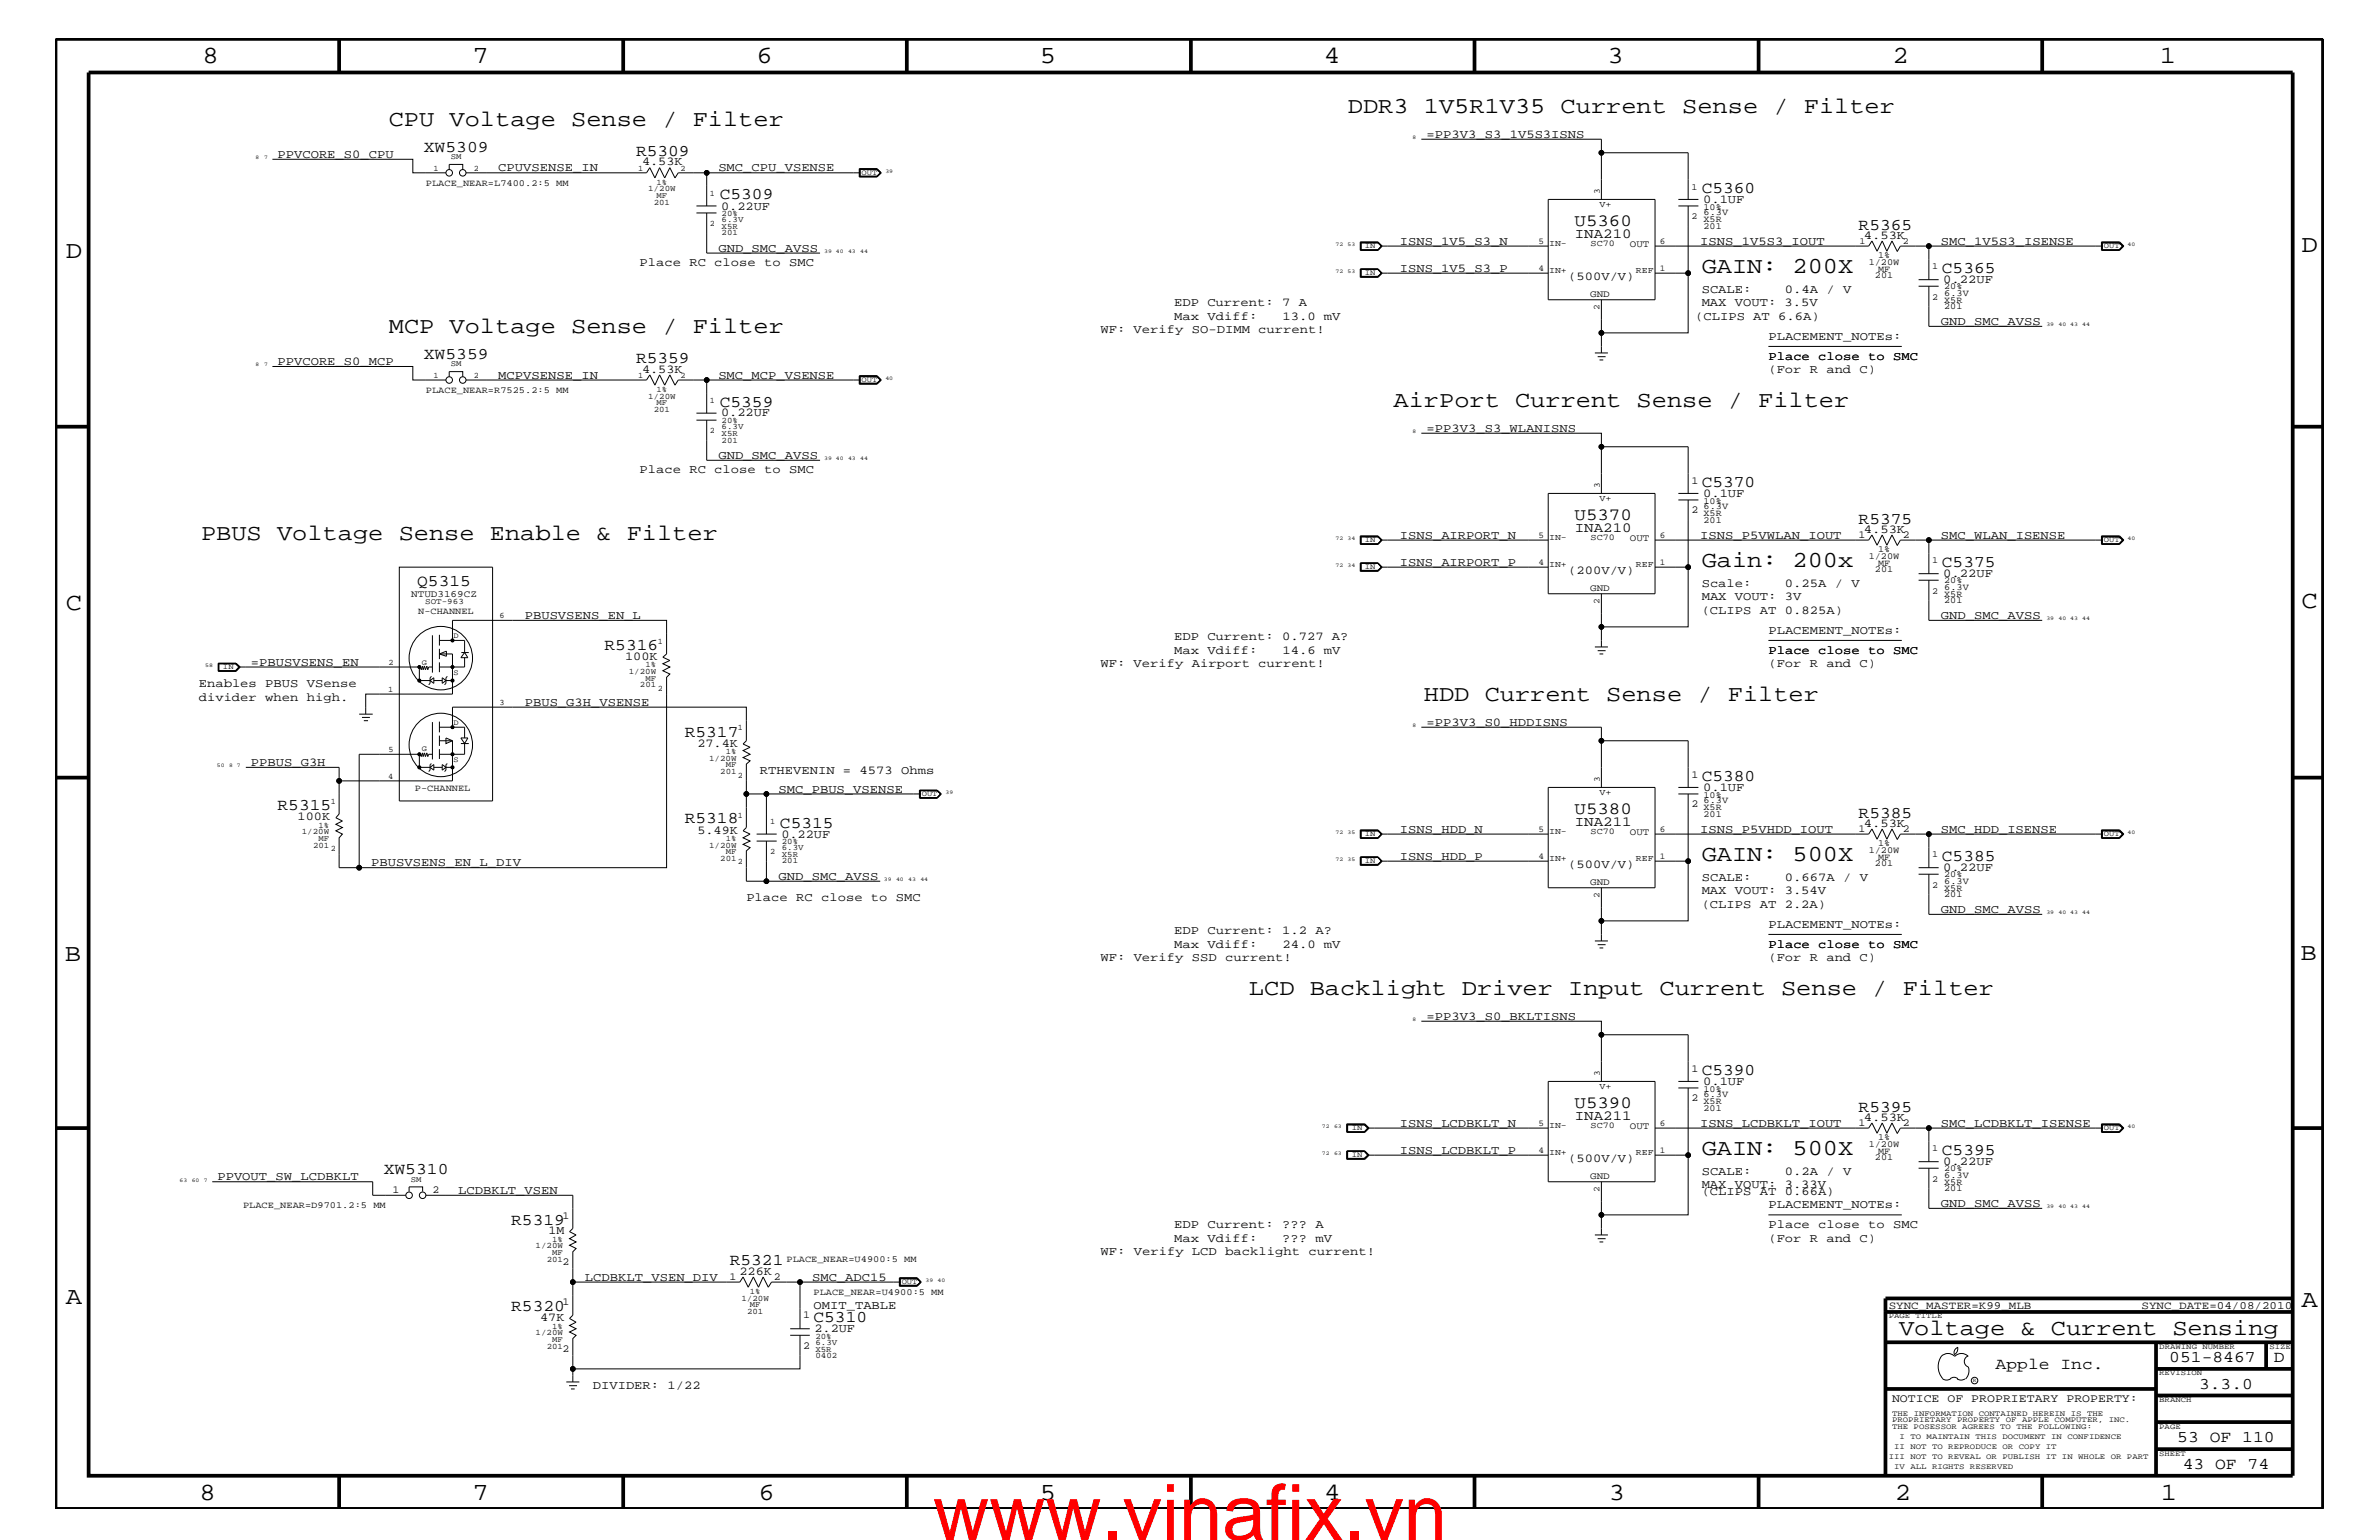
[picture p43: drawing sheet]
<svg xmlns="http://www.w3.org/2000/svg" width="432mm" height="279mm" viewBox="0 0 432 279" stroke-linecap="round" stroke-linejoin="round" font-family="sans-serif">
<defs><g id="words">
<text font-size="14.1" fill="#f00" x="169.3" y="279.4">www.vinafix.vn</text>
<g font-size="4.5">
<text x="36.7" y="11.5">8</text>
<text x="85.8" y="11.5">7</text>
<text x="137.3" y="11.5">6</text>
<text x="188.7" y="11.5">5</text>
<text x="240.3" y="11.5">4</text>
<text x="291.8" y="11.5">3</text>
<text x="343.5" y="11.5">2</text>
<text x="392" y="11.5">1</text>
<text x="11.9" y="46.8">D</text>
<text x="417.7" y="45.7">D</text>
<text x="11.9" y="110.6">C</text>
<text x="417.7" y="110.3">C</text>
<text x="11.8" y="174.3">B</text>
<text x="417.6" y="174.2">B</text>
<text x="11.9" y="236.7">A</text>
<text x="417.7" y="237.1">A</text>
<text x="36.2" y="272.1">8</text>
<text x="85.8" y="272.1">7</text>
<text x="137.7" y="272.1">6</text>
<text x="188.7" y="272.1">5</text>
<text x="240.4" y="272.1">4</text>
<text x="292" y="272.1">3</text>
<text x="343.9" y="272.1">2</text>
<text x="392.2" y="272.1">1</text>
</g>
<g font-size="4.1">
<text x="70.6" y="22.9">CPU Voltage Sense / Filter</text>
<text x="244.6" y="20.4">DDR3 1V5R1V35 Current Sense / Filter</text>
<text x="308.9" y="49.6">GAIN: 200X</text>
<text x="70.6" y="60.4">MCP Voltage Sense / Filter</text>
<text x="252.9" y="73.8">AirPort Current Sense / Filter</text>
<text x="36.5" y="98">PBUS Voltage Sense Enable &amp; Filter</text>
<text x="308.9" y="102.9">Gain: 200x</text>
<text x="258.4" y="127.1">HDD Current Sense / Filter</text>
<text x="308.9" y="156.2">GAIN: 500X</text>
<text x="226.7" y="180.5">LCD Backlight Driver Input Current Sense / Filter</text>
<text x="308.9" y="209.6">GAIN: 500X</text>
<text x="344.7" y="242.3">Voltage &amp; Current Sensing</text>
</g>
<g font-size="3.1">
<text x="285.8" y="41">U5360</text>
<text x="285.8" y="94.3">U5370</text>
<text x="285.8" y="147.7">U5380</text>
<text x="285.8" y="201">U5390</text>
</g>
<g font-size="3">
<text x="76.9" y="27.5">XW5309</text>
<text x="115.4" y="28.3">R5309</text>
<text x="308.9" y="35">C5360</text>
<text x="130.6" y="36.2">C5309</text>
<text x="337.4" y="41.7">R5365</text>
<text x="352.5" y="49.6">C5365</text>
<text x="76.9" y="65.1">XW5359</text>
<text x="115.4" y="65.9">R5359</text>
<text x="130.6" y="73.8">C5359</text>
<text x="308.9" y="88.3">C5370</text>
<text x="337.4" y="95">R5375</text>
<text x="75.7" y="106.3">Q5315</text>
<text x="352.5" y="102.9">C5375</text>
<text x="109.7" y="117.9">R5316</text>
<text x="124.3" y="133.6">R5317</text>
<text x="308.9" y="141.7">C5380</text>
<text x="50.4" y="147">R5315</text>
<text x="124.3" y="149.4">R5318</text>
<text x="337.4" y="148.4">R5385</text>
<text x="141.6" y="150.1">C5315</text>
<text x="352.5" y="156.2">C5385</text>
<text x="308.9" y="195">C5390</text>
<text x="337.4" y="201.7">R5395</text>
<text x="352.5" y="209.6">C5395</text>
<text x="69.6" y="213">XW5310</text>
<text x="92.8" y="222.2">R5319</text>
<text x="132.5" y="229.6">R5321</text>
<text x="92.8" y="237.9">R5320</text>
<text x="147.7" y="239.9">C5310</text>
<text x="362.2" y="248.4">Apple Inc.</text>
<text x="393.7" y="247.1">051-8467</text>
<text x="399.2" y="252">3.3.0</text>
<text x="412.7" y="247.1">D</text>
<text x="395.2" y="261.6">53 OF 110</text>
<text x="396.2" y="266.6">43 OF 74</text>
</g>
<g font-size="2.5">
<text x="285.8" y="43.1">INA210</text>
<text x="285.8" y="96.5">INA210</text>
<text x="285.8" y="149.8">INA211</text>
<text x="285.8" y="203.1">INA211</text>
</g>
<g font-size="2.2">
<text x="50.4" y="28.6">PPVCORE_S0_CPU</text>
<text x="258.9" y="25">=PP3V3_S3_1V5S3ISNS</text>
<text x="90.4" y="31.1">CPUVSENSE_IN</text>
<text x="116.5" y="30">4.53K</text>
<text x="130.4" y="31.1">SMC_CPU_VSENSE</text>
<text x="130.9" y="38">0.22UF</text>
<text x="309.1" y="36.8">0.1UF</text>
<text x="130.4" y="45.7">GND_SMC_AVSS</text>
<text x="254.1" y="44.4">ISNS_1V5_S3_N</text>
<text x="308.6" y="44.4">ISNS_1V5S3_IOUT</text>
<text x="338.3" y="43.4">4.53K</text>
<text x="352.3" y="44.4">SMC_1V5S3_ISENSE</text>
<text x="116.1" y="48.3">Place RC close to SMC</text>
<text x="254.1" y="49.3">ISNS_1V5_S3_P</text>
<text x="284.6" y="50.7">(500V/V)</text>
<text x="308.9" y="53.2">SCALE:</text>
<text x="324" y="53.2">0.4A / V</text>
<text x="352.7" y="51.3">0.22UF</text>
<text x="213.1" y="55.6">EDP Current: 7 A</text>
<text x="213.1" y="58">Max Vdiff:</text>
<text x="232.8" y="58">13.0 mV</text>
<text x="307.7" y="58">(CLIPS AT 6.6A)</text>
<text x="308.9" y="55.6">MAX VOUT: 3.5V</text>
<text x="352.3" y="59">GND_SMC_AVSS</text>
<text x="199.7" y="60.4">WF: Verify SO-DIMM current!</text>
<text x="321" y="65.3">Place close to SMC</text>
<text x="321" y="61.7">PLACEMENT_NOTEs:</text>
<text x="50.4" y="66.2">PPVCORE_S0_MCP</text>
<text x="90.4" y="68.7">MCPVSENSE_IN</text>
<text x="116.5" y="67.6">4.53K</text>
<text x="130.4" y="68.7">SMC_MCP_VSENSE</text>
<text x="321" y="67.7">(For R and C)</text>
<text x="130.9" y="75.6">0.22UF</text>
<text x="130.4" y="83.3">GND_SMC_AVSS</text>
<text x="258.9" y="78.3">=PP3V3_S3_WLANISNS</text>
<text x="116.1" y="85.9">Place RC close to SMC</text>
<text x="309.1" y="90.1">0.1UF</text>
<text x="254.1" y="97.7">ISNS_AIRPORT_N</text>
<text x="308.6" y="97.7">ISNS_P5VWLAN_IOUT</text>
<text x="338.3" y="96.7">4.53K</text>
<text x="352.3" y="97.7">SMC_WLAN_ISENSE</text>
<text x="254.1" y="102.6">ISNS_AIRPORT_P</text>
<text x="284.6" y="104.1">(200V/V)</text>
<text x="308.9" y="106.5">Scale:</text>
<text x="324" y="106.5">0.25A / V</text>
<text x="352.7" y="104.7">0.22UF</text>
<text x="95.2" y="112.3">PBUSVSENS_EN_L</text>
<text x="308.9" y="108.9">MAX VOUT: 3V</text>
<text x="308.9" y="111.4">(CLIPS AT 0.825A)</text>
<text x="352.3" y="112.3">GND_SMC_AVSS</text>
<text x="113.5" y="119.7">100K</text>
<text x="213.1" y="116.2">EDP Current: 0.727 A?</text>
<text x="213.1" y="118.6">Max Vdiff:</text>
<text x="232.8" y="118.6">14.6 mV</text>
<text x="321" y="115">PLACEMENT_NOTEs:</text>
<text x="321" y="118.6">Place close to SMC</text>
<text x="36.1" y="124.7">Enables PBUS VSense</text>
<text x="45.6" y="120.8">=PBUSVSENS_EN</text>
<text x="199.7" y="121">WF: Verify Airport current!</text>
<text x="321" y="121">(For R and C)</text>
<text x="36.1" y="127.1">divider when high.</text>
<text x="95.2" y="128">PBUS_G3H_VSENSE</text>
<text x="258.9" y="131.7">=PP3V3_S0_HDDISNS</text>
<text x="126.6" y="135.5">27.4K</text>
<text x="45.6" y="139">PPBUS_G3H</text>
<text x="137.9" y="140.4">RTHEVENIN = 4573 Ohms</text>
<text x="141.3" y="143.9">SMC_PBUS_VSENSE</text>
<text x="309.1" y="143.5">0.1UF</text>
<text x="54" y="148.8">100K</text>
<text x="126.6" y="151.2">5.49K</text>
<text x="141.8" y="152">0.22UF</text>
<text x="254.1" y="151.1">ISNS_HDD_N</text>
<text x="254.1" y="156">ISNS_HDD_P</text>
<text x="308.6" y="151.1">ISNS_P5VHDD_IOUT</text>
<text x="338.3" y="150.1">4.53K</text>
<text x="352.3" y="151.1">SMC_HDD_ISENSE</text>
<text x="67.4" y="157.2">PBUSVSENS_EN_L_DIV</text>
<text x="141.3" y="159.6">GND_SMC_AVSS</text>
<text x="284.6" y="157.4">(500V/V)</text>
<text x="308.9" y="159.9">SCALE:</text>
<text x="324" y="159.9">0.667A / V</text>
<text x="352.7" y="158">0.22UF</text>
<text x="135.5" y="163.5">Place RC close to SMC</text>
<text x="308.9" y="164.7">(CLIPS AT 2.2A)</text>
<text x="308.9" y="162.2">MAX VOUT: 3.54V</text>
<text x="352.3" y="165.6">GND_SMC_AVSS</text>
<text x="213.1" y="169.5">EDP Current: 1.2 A?</text>
<text x="213.1" y="172">Max Vdiff:</text>
<text x="232.8" y="172">24.0 mV</text>
<text x="321" y="168.3">PLACEMENT_NOTEs:</text>
<text x="321" y="172">Place close to SMC</text>
<text x="199.7" y="174.4">WF: Verify SSD current!</text>
<text x="321" y="174.4">(For R and C)</text>
<text x="258.9" y="185">=PP3V3_S0_BKLTISNS</text>
<text x="309.1" y="196.8">0.1UF</text>
<text x="338.3" y="203.4">4.53K</text>
<text x="254.1" y="204.4">ISNS_LCDBKLT_N</text>
<text x="254.1" y="209.3">ISNS_LCDBKLT_P</text>
<text x="308.6" y="204.4">ISNS_LCDBKLT_IOUT</text>
<text x="352.3" y="204.4">SMC_LCDBKLT_ISENSE</text>
<text x="39.5" y="214.2">PPVOUT_SW_LCDBKLT</text>
<text x="284.6" y="210.8">(500V/V)</text>
<text x="308.9" y="213.2">SCALE:</text>
<text x="308.9" y="215.6">MAX VOUT: 3.33V</text>
<text x="324" y="213.2">0.2A / V</text>
<text x="352.7" y="211.4">0.22UF</text>
<text x="83.1" y="216.6">LCDBKLT_VSEN</text>
<text x="308.9" y="216.9">(CLIPS AT 0.66A)</text>
<text x="321" y="219.2">PLACEMENT_NOTEs:</text>
<text x="352.3" y="219">GND_SMC_AVSS</text>
<text x="99.6" y="224">1M</text>
<text x="199.7" y="227.7">WF: Verify LCD backlight current!</text>
<text x="213.1" y="225.3">Max Vdiff:</text>
<text x="213.1" y="222.9">EDP Current: ??? A</text>
<text x="232.7" y="225.3">??? mV</text>
<text x="321" y="225.3">(For R and C)</text>
<text x="321" y="222.9">Place close to SMC</text>
<text x="106.2" y="232.4">LCDBKLT_VSEN_DIV</text>
<text x="134.2" y="231.3">226K</text>
<text x="147.4" y="232.4">SMC_ADC15</text>
<text x="98" y="239.7">47K</text>
<text x="147.7" y="237.4">OMIT_TABLE</text>
<text x="147.8" y="241.7">2.2UF</text>
<text x="107.6" y="252">DIVIDER: 1/22</text>
</g>
<text font-size="2.1" x="343.4" y="254.4">NOTICE OF PROPRIETARY PROPERTY:</text>
<g font-size="2">
<text x="342.8" y="237.4">SYNC_MASTER=K99_MLB</text>
<text x="388.7" y="237.4">SYNC_DATE=04/08/2010</text>
</g>
<g font-size="1.9">
<text x="307" y="87.7">1</text>
<text x="307" y="93.2">2</text>
<text x="337.3" y="97.6">1</text>
<text x="345.4" y="97.6">2</text>
<text x="307" y="141.1">1</text>
<text x="307" y="146.5">2</text>
<text x="337.3" y="151">1</text>
<text x="345.4" y="151">2</text>
<text x="307" y="194.4">1</text>
<text x="307" y="199.8">2</text>
<text x="337.3" y="204.3">1</text>
<text x="345.4" y="204.3">2</text>
<text x="71.2" y="216.4">1</text>
<text x="78.5" y="216.4">2</text>
<text x="102.1" y="221.1">1</text>
<text x="102.1" y="229.6">2</text>
<text x="132.4" y="232.2">1</text>
<text x="140.5" y="232.2">2</text>
<text x="102.1" y="236.8">1</text>
<text x="145.8" y="239.2">1</text>
<text x="102.1" y="245.3">2</text>
<text x="145.8" y="244.7">2</text>
</g>
<g font-size="1.8">
<text x="295.8" y="44.8">OUT</text>
<text x="288.6" y="53.9">GND</text>
<text x="295.8" y="98.2">OUT</text>
<text x="288.6" y="107.2">GND</text>
<text x="74.6" y="108.2">NTUD3169CZ</text>
<text x="295.8" y="151.5">OUT</text>
<text x="288.6" y="160.6">GND</text>
<text x="295.8" y="204.8">OUT</text>
<text x="288.6" y="213.9">GND</text>
</g>
<g font-size="1.7">
<text x="77.3" y="33.7">PLACE_NEAR=L7400.2:5 MM</text>
<text x="307" y="34.4">1</text>
<text x="307" y="39.8">2</text>
<text x="309.2" y="38">10%</text>
<text x="309.2" y="40.3">X5R</text>
<text x="309.2" y="39.1">6.3V</text>
<text x="309.2" y="41.5">201</text>
<text x="337.5" y="44.3">1</text>
<text x="340.9" y="46.8">1%</text>
<text x="345.4" y="44.3">2</text>
<text x="339.2" y="48">1/20W</text>
<text x="340.3" y="50.5">201</text>
<text x="340.9" y="49.3">MF</text>
<text x="350.7" y="48.9">1</text>
<text x="352.9" y="52.5">20%</text>
<text x="352.9" y="53.6">6.3V</text>
<text x="350.7" y="54.4">2</text>
<text x="352.9" y="54.9">X5R</text>
<text x="352.9" y="56.1">201</text>
<text x="77.3" y="71.3">PLACE_NEAR=R7525.2:5 MM</text>
<text x="309.2" y="92.4">6.3V</text>
<text x="309.2" y="93.7">X5R</text>
<text x="309.2" y="91.4">10%</text>
<text x="309.2" y="94.9">201</text>
<text x="339.2" y="101.4">1/20W</text>
<text x="340.9" y="100.2">1%</text>
<text x="340.3" y="103.8">201</text>
<text x="340.9" y="102.6">MF</text>
<text x="350.7" y="107.7">2</text>
<text x="350.7" y="102.2">1</text>
<text x="352.9" y="105.9">20%</text>
<text x="352.9" y="107">6.3V</text>
<text x="75.9" y="111.4">N-CHANNEL</text>
<text x="352.9" y="108.2">X5R</text>
<text x="352.9" y="109.4">201</text>
<text x="75.3" y="143.5">P-CHANNEL</text>
<text x="309.2" y="148.2">201</text>
<text x="309.2" y="145.7">6.3V</text>
<text x="309.2" y="144.7">10%</text>
<text x="309.2" y="147">X5R</text>
<text x="339.2" y="154.7">1/20W</text>
<text x="340.9" y="153.5">1%</text>
<text x="340.9" y="156">MF</text>
<text x="350.7" y="155.6">1</text>
<text x="340.3" y="157.2">201</text>
<text x="350.7" y="161.1">2</text>
<text x="352.9" y="160.3">6.3V</text>
<text x="352.9" y="159.2">20%</text>
<text x="352.9" y="161.6">X5R</text>
<text x="352.9" y="162.8">201</text>
<text x="309.2" y="198.1">10%</text>
<text x="309.2" y="200.3">X5R</text>
<text x="309.2" y="199.1">6.3V</text>
<text x="309.2" y="201.5">201</text>
<text x="339.2" y="208.1">1/20W</text>
<text x="340.9" y="209.3">MF</text>
<text x="340.9" y="206.9">1%</text>
<text x="350.7" y="208.9">1</text>
<text x="340.3" y="210.5">201</text>
<text x="350.7" y="214.4">2</text>
<text x="352.9" y="214.9">X5R</text>
<text x="352.9" y="212.5">20%</text>
<text x="352.9" y="213.6">6.3V</text>
<text x="44.1" y="219.2">PLACE_NEAR=D9701.2:5 MM</text>
<text x="352.9" y="216.1">201</text>
<text x="142.7" y="229">PLACE_NEAR=U4900:5 MM</text>
<text x="147.7" y="235">PLACE_NEAR=U4900:5 MM</text>
</g>
<g font-size="1.6">
<text x="290.4" y="35.2" transform="rotate(-90 290.4 35.2)">3</text>
<text x="290.3" y="37.6">V+</text>
<text x="279.2" y="44.3">5</text>
<text x="281.2" y="44.6">IN-</text>
<text x="288.7" y="44.6">SC70</text>
<text x="301.2" y="44.2">6</text>
<text x="279.2" y="49.1">4</text>
<text x="281.2" y="49.6">IN+</text>
<text x="296.9" y="49.6">REF</text>
<text x="301.2" y="49.1">1</text>
<text x="290.3" y="56.2" transform="rotate(-90 290.3 56.2)">2</text>
<text x="290.4" y="88.6" transform="rotate(-90 290.4 88.6)">3</text>
<text x="290.3" y="91">V+</text>
<text x="279.2" y="97.6">5</text>
<text x="281.2" y="98">IN-</text>
<text x="288.7" y="97.9">SC70</text>
<text x="301.2" y="97.6">6</text>
<text x="279.2" y="102.5">4</text>
<text x="281.2" y="102.9">IN+</text>
<text x="296.9" y="102.9">REF</text>
<text x="301.2" y="102.5">1</text>
<text x="290.3" y="109.6" transform="rotate(-90 290.3 109.6)">2</text>
<text x="290.4" y="141.9" transform="rotate(-90 290.4 141.9)">3</text>
<text x="290.3" y="144.3">V+</text>
<text x="279.2" y="155.8">4</text>
<text x="279.2" y="151">5</text>
<text x="281.2" y="151.3">IN-</text>
<text x="288.7" y="151.2">SC70</text>
<text x="301.2" y="155.8">1</text>
<text x="301.2" y="150.9">6</text>
<text x="281.2" y="156.2">IN+</text>
<text x="296.9" y="156.2">REF</text>
<text x="290.3" y="162.9" transform="rotate(-90 290.3 162.9)">2</text>
<text x="290.3" y="197.6">V+</text>
<text x="290.4" y="195.3" transform="rotate(-90 290.4 195.3)">3</text>
<text x="279.2" y="209.2">4</text>
<text x="279.2" y="204.3">5</text>
<text x="281.2" y="209.6">IN+</text>
<text x="281.2" y="204.7">IN-</text>
<text x="288.7" y="204.6">SC70</text>
<text x="296.9" y="209.6">REF</text>
<text x="301.2" y="209.2">1</text>
<text x="301.2" y="204.2">6</text>
<text x="290.3" y="216.3" transform="rotate(-90 290.3 216.3)">2</text>
</g>
<g font-size="1.5">
<text x="81.8" y="28.9">SM</text>
<text x="78.7" y="31">1</text>
<text x="86" y="31">2</text>
<text x="115.8" y="31">1</text>
<text x="117.6" y="34.7">1/20W</text>
<text x="119.2" y="33.6">1%</text>
<text x="119.2" y="35.9">MF</text>
<text x="123.5" y="31">2</text>
<text x="128.9" y="35.6">1</text>
<text x="118.7" y="37.2">201</text>
<text x="128.9" y="41">2</text>
<text x="131" y="40.3">6.3V</text>
<text x="131" y="39.2">20%</text>
<text x="131" y="41.5">X5R</text>
<text x="131" y="42.7">201</text>
<text x="78.7" y="68.5">1</text>
<text x="81.8" y="66.5">SM</text>
<text x="86" y="68.5">2</text>
<text x="115.8" y="68.5">1</text>
<text x="119.2" y="71.1">1%</text>
<text x="123.5" y="68.5">2</text>
<text x="117.6" y="72.3">1/20W</text>
<text x="118.7" y="74.7">201</text>
<text x="119.2" y="73.5">MF</text>
<text x="128.9" y="73.2">1</text>
<text x="131" y="77.9">6.3V</text>
<text x="131" y="76.8">20%</text>
<text x="128.9" y="78.6">2</text>
<text x="131" y="79.1">X5R</text>
<text x="131" y="80.3">201</text>
<text x="77.2" y="109.7">SOT-963</text>
<text x="90.7" y="112.2">6</text>
<text x="119.4" y="116.8">1</text>
<text x="70.4" y="125.5">1</text>
<text x="70.5" y="120.7">2</text>
<text x="114.1" y="122.3">1/20W</text>
<text x="116.2" y="124.7">201</text>
<text x="117.2" y="123.5">MF</text>
<text x="117.2" y="121">1%</text>
<text x="119.4" y="125.3">2</text>
<text x="90.7" y="128">3</text>
<text x="70.5" y="136.4">5</text>
<text x="131.7" y="136.8">1%</text>
<text x="133.9" y="132.5">1</text>
<text x="70.4" y="141.3">4</text>
<text x="128.7" y="138">1/20W</text>
<text x="130.7" y="140.4">201</text>
<text x="131.7" y="139.2">MF</text>
<text x="133.9" y="141.1">2</text>
<text x="60" y="145.9">1</text>
<text x="133.9" y="148.4">1</text>
<text x="139.8" y="149.5">1</text>
<text x="54.8" y="151.3">1/20W</text>
<text x="56.8" y="153.8">201</text>
<text x="57.8" y="152.6">MF</text>
<text x="57.8" y="150.1">1%</text>
<text x="60" y="154.4">2</text>
<text x="128.7" y="153.8">1/20W</text>
<text x="131.7" y="152.6">1%</text>
<text x="131.7" y="155">MF</text>
<text x="139.8" y="155">2</text>
<text x="141.9" y="153.2">20%</text>
<text x="141.9" y="154.3">6.3V</text>
<text x="141.9" y="155.5">X5R</text>
<text x="130.7" y="156.2">201</text>
<text x="133.9" y="156.8">2</text>
<text x="141.9" y="156.7">201</text>
<text x="74.5" y="214.4">SM</text>
<text x="97.2" y="226.5">1/20W</text>
<text x="100.2" y="225.3">1%</text>
<text x="100.2" y="227.7">MF</text>
<text x="99.2" y="229">201</text>
<text x="134.6" y="236">1/20W</text>
<text x="135.6" y="238.4">201</text>
<text x="136.1" y="234.7">1%</text>
<text x="136.1" y="237.2">MF</text>
<text x="97.2" y="242.3">1/20W</text>
<text x="99.2" y="244.7">201</text>
<text x="100.2" y="243.5">MF</text>
<text x="100.2" y="241.1">1%</text>
<text x="148" y="242.9">20%</text>
<text x="148" y="244">6.3V</text>
<text x="148" y="245.2">X5R</text>
<text x="148" y="246.4">0402</text>
</g>
<g font-size="1.4">
<text x="156.4" y="31.7">OUT</text>
<text x="247.7" y="45.1">IN</text>
<text x="381.8" y="45.1">OUT</text>
<text x="247.7" y="49.9">IN</text>
<text x="156.4" y="69.3">OUT</text>
<text x="247.7" y="98.4">IN</text>
<text x="381.8" y="98.4">OUT</text>
<text x="247.7" y="103.2">IN</text>
<text x="82.3" y="115.7">D</text>
<text x="40.5" y="121.4">IN</text>
<text x="76.6" y="120.6">G</text>
<text x="82.3" y="122.5">S</text>
<text x="82.3" y="131.5">D</text>
<text x="76.6" y="136.3">G</text>
<text x="82.3" y="138.3">S</text>
<text x="167.3" y="144.5">OUT</text>
<text x="247.7" y="151.8">IN</text>
<text x="381.8" y="151.8">OUT</text>
<text x="247.7" y="156.6">IN</text>
<text x="245.4" y="205.1">IN</text>
<text x="245.4" y="209.9">IN</text>
<text x="381.8" y="205.1">OUT</text>
<text x="163.7" y="232.9">OUT</text>
<text x="342.8" y="239.2">PAGE TITLE</text>
<text x="391.9" y="244.7">DRAWING NUMBER</text>
<text x="411.9" y="244.7">SIZE</text>
<text x="391.9" y="249.5">REVISION</text>
<text x="343.4" y="256.8">THE INFORMATION CONTAINED HEREIN IS THE</text>
<text x="391.9" y="254.4">BRANCH</text>
<text x="343.4" y="259.3">THE POSESSOR AGREES TO THE FOLLOWING:</text>
<text x="343.4" y="258">PROPRIETARY PROPERTY OF APPLE COMPUTER, INC.</text>
<text x="343.8" y="262.9">II NOT TO REPRODUCE OR COPY IT</text>
<text x="344.8" y="261.1">I TO MAINTAIN THIS DOCUMENT IN CONFIDENCE</text>
<text x="391.9" y="259.3">PAGE</text>
<text x="342.8" y="264.7">III NOT TO REVEAL OR PUBLISH IT IN WHOLE OR PART</text>
<text x="343.8" y="266.6">IV ALL RIGHTS RESERVED</text>
<text x="391.9" y="264.1">SHEET</text>
</g>
<g font-size="1">
<text x="46.4" y="28.9">8</text>
<text x="47.9" y="28.9">7</text>
<text x="256.4" y="25.3">8</text>
<text x="160.7" y="31.4">39</text>
<text x="149.6" y="45.9">39 40</text>
<text x="153.9" y="45.9">43</text>
<text x="156.1" y="45.9">44</text>
<text x="242.4" y="44.6">72</text>
<text x="244.6" y="44.6">53</text>
<text x="386.2" y="44.6">40</text>
<text x="242.4" y="49.6">72</text>
<text x="244.6" y="49.6">53</text>
<text x="371.4" y="59.2">39</text>
<text x="373.6" y="59.2">40 43</text>
<text x="378" y="59.2">44</text>
<text x="46.4" y="66.5">8</text>
<text x="47.9" y="66.5">7</text>
<text x="160.7" y="68.9">40</text>
<text x="149.6" y="83.5">39 40</text>
<text x="153.9" y="83.5">43</text>
<text x="156.1" y="83.5">44</text>
<text x="256.4" y="78.6">8</text>
<text x="242.4" y="98">72</text>
<text x="244.6" y="98">34</text>
<text x="386.2" y="98">40</text>
<text x="242.4" y="102.9">72</text>
<text x="244.6" y="102.9">34</text>
<text x="371.4" y="112.6">39</text>
<text x="373.6" y="112.6">40 43</text>
<text x="378" y="112.6">44</text>
<text x="37.3" y="121">58</text>
<text x="256.4" y="131.9">8</text>
<text x="39.4" y="139.2">50</text>
<text x="41.6" y="139.2">8</text>
<text x="43" y="139.2">7</text>
<text x="171.6" y="144">39</text>
<text x="242.4" y="151.3">72</text>
<text x="244.6" y="151.3">35</text>
<text x="386.2" y="151.3">40</text>
<text x="160.4" y="159.9">39</text>
<text x="162.6" y="159.9">40</text>
<text x="164.8" y="159.9">43</text>
<text x="167" y="159.9">44</text>
<text x="242.4" y="156.2">72</text>
<text x="244.6" y="156.2">35</text>
<text x="371.4" y="165.9">39</text>
<text x="373.6" y="165.9">40 43</text>
<text x="378" y="165.9">44</text>
<text x="256.4" y="185.3">8</text>
<text x="239.9" y="204.7">72</text>
<text x="239.9" y="209.6">72</text>
<text x="242.1" y="204.7">63</text>
<text x="242.1" y="209.6">63</text>
<text x="386.2" y="204.7">40</text>
<text x="32.6" y="214.4">63</text>
<text x="34.8" y="214.4">60</text>
<text x="37" y="214.4">7</text>
<text x="371.4" y="219.2">39</text>
<text x="373.6" y="219.2">40 43</text>
<text x="378" y="219.2">44</text>
<text x="168" y="232.6">39</text>
<text x="170.2" y="232.6">40</text>
<text x="358.1" y="250.7">R</text>
</g>
</g></defs>
<g fill="none" stroke="#000" stroke-width=".18">
<path d="M49.4 28.9h25.5v2.5h6M81.5 30.8v-1h2.5v1M84.6 31.4h32.7l.6-1 1 1.9 .8-1.9 1 1.9 .9-1.9 .9 1.9 .6-.9h5.2M126.4 37.4h3.6M126.4 38.6h3.6M128.3 38.6v7.3h20.5M156 30.6h3.2l.7 .8-.7 .7h-3.2zM156.1 31.4h-27.8v6M156.1 30.8h3.1l.6 .6-.6 .5h-3.1zM159.2 30.7h-3.2v1.3h3.2M159.2 30.7l.7 .7M159.2 30.7l.7 .7-.7 .6"/>
<path d="M159.9 31.4l-.7 .6M258 25.3h32.7v10.9M281 36.2h19.4v18.2h-19.4zM290.7 27.7h15.7v8.5M304.6 37.4h3.7M304.6 36.2h3.7M306.4 37.4v23h-15.7v-6M246.9 43.9h3.2l.8 .7-.8 .8h-3.2zM246.9 48.8h3.2l.8 .8-.8 .7h-3.2zM247 45.3h3.1M247 44.1h3.1M247 48.8v1.4h3.1l.7-.6"/>
<path d="M247 50.2h3.1M247 48.9h3.1M247.1 44.1v1.2M247.1 48.9v1.3M250.1 44.1l.7 .5M250.1 44.1l.6 .5M250.1 48.8l.7 .8M250.1 48.9l.7 .7M250.1 48.9l.6 .7M250.7 44.6h30.3M250.7 49.6h30.3M250.7 44.6l-.6 .7"/>
<path d="M250.7 49.6l-.6 .6M250.8 44.6l-.7-.6h-3.1v1.4M250.8 44.6l-.7 .7M250.8 44.6l-.7 .8M250.8 49.6l-.7 .6M300.4 44.6h38.8l.6-.9 .9 1.9 .9-1.9 .9 1.9 .9-1.9 .9 1.9M300.4 49.6h6M348.2 51.9h3.7M348.2 50.7h3.7M350.1 44.6v6.1M350.1 51.9v7.3h20.6M381.4 43.9h3.3l.8 .7-.8 .8h-3.3z"/>
<path d="M381.5 45.3h3.1M381.5 45.4v-1.4h3.1l.8 .6-.8 .8M381.5 44.1h3.1M381.6 44.1v1.2M381.6 44.6h-36.7l-.6 1.1M384.6 44.1l.7 .5-.7 .7M384.6 44.1l.6 .5-.6 .7M49.4 66.5h25.5v2.4h6M81.5 68.4v-1h2.5v1M84.6 68.9h32.7l.6-.9 1 1.9 .8-1.9 1 1.9 .9-1.9 .9 1.9 .6-1h5.2M126.4 76.2h3.6M126.4 75h3.6"/>
<path d="M128.3 76.2v7.3h20.5M156 68.2h3.2l.7 .7-.7 .8h-3.2zM156 69.5h3.2M156 68.2v1.4h3.2l.7-.7M156 68.3h3.2l.7 .6-.7 .6M156.1 68.9h-27.8v6.1M156.1 69.5v-1.1h3.1l.6 .5-.6 .6M258 78.6h32.7v10.9M289.5 64h2.3M290 64.7h1.4M290.3 65.3h.7M290.7 60.4v3.6"/>
<path d="M321 62.9h24.2M246.9 97.2h3.2l.8 .8-.8 .7h-3.2zM247 98.7h3.1M247 97.4h3.1M247.1 97.4v1.3M250.1 97.4l.7 .6M250.1 97.4l.6 .6M250.7 98h30.3M250.7 98l-.6 .7M250.8 98l-.7-.7h-3.1v1.4M250.8 98l-.7 .7M281 89.5h19.4v18.2h-19.4z"/>
<path d="M290.7 81.1h15.7v8.4M300.4 98h38.8l.6-.9 .9 1.8 .9-1.8 .9 1.8 .9-1.8 .9 1.8M304.6 89.5h3.7M304.6 90.7h3.7M306.4 90.7v12.2M350.1 98h-5.2l-.6 1M381.4 97.2h3.3l.8 .8-.8 .7h-3.3zM381.5 98.7v-1.4h3.1l.8 .7-.8 .7M381.5 98.7h3.1M381.5 97.4h3.1M381.6 98h-31.5v6.1M381.6 97.4v1.3"/>
<path d="M384.6 97.4l.7 .6-.7 .7M384.6 97.4l.6 .6-.6 .7M72.5 102.9h16.9v42.4h-16.9zM78.5 115.3v6.7M79.8 116.2h4.5v2.2l-.6 .9h1.2l-.6-.9M79.8 118.6h2.3v7.3h-15.7v3.7M79.8 115.2v1.9M79.8 117.7v1.9M79.8 118.6l1.2-.5v1zM82.1 116.2v-3.6h38.9v6l-.7 .6 1.3 .6-1.3 .6 1.3 .6-1.3 .7 1.3 .6-.6 .6v34.5h-55.8M83.7 118.4h1.4M84.3 119.3v1.7h-4.5"/>
<path d="M246.9 102.1h3.2l.8 .8-.8 .8h-3.2zM247 102.1v1.5h3.1l.7-.7M247 103.5h3.1M247 102.2h3.1M247.1 102.2v1.3M250.1 102.1l.7 .8M250.1 102.2l.7 .7M250.1 102.2l.6 .7M250.7 102.9h30.3M250.7 102.9l-.6 .6M250.8 102.9l-.7 .6M289.5 117.4h2.3"/>
<path d="M290 118.1h1.4M290.3 118.6h.7M290.7 113.7v3.7M300.4 102.9h6v10.8h-15.7v-6M321 116.2h24.2M348.2 105.3h3.7M348.2 104.1h3.7M350.1 105.3v7.3h20.6M42.8 120.4h-3.1v1.3h3.1M42.8 120.4l.6 .6-.6 .7M42.8 120.4l.5 .6M42.8 120.3h-3.2v1.5h3.2"/>
<path d="M42.8 120.3l.8 .7-.8 .8M42.8 120.3l.7 .7-.7 .8M43.3 121l-.5 .7M43.3 121h33.1M44.6 139.2h17v2.5M65.2 129.6h2.4M65.7 130.2h1.4M66 130.8h.8M76.1 136.8v2.4h2M76.1 121v2.5h2M76.4 121l.1 .5 .2-.7 .1 .7 .2-.7 .2 .7 .3-.7 .1 .7 .2-.5h.7M76.4 136.8l.1 .5 .2-.7 .1 .7 .2-.7 .2 .7 .3-.7 .1 .7 .2-.5h.7"/>
<path d="M78.1 123.5l.6-.5v1zM78.1 139.2l.6-.5v1zM78.3 122.7l-.2 .3v1l-.3 .2M78.3 138.5l-.2 .2v1l-.3 .3M78.5 131v6.8M78.7 139.2h1.6M78.7 123.5h1.6M79.8 120.2v1.7M79.8 130.9v2M79.8 133.5v1.8M79.8 135.9v1.8M79.8 131.9h4.5v2"/>
<path d="M79.8 134.4h2.3M80.9 139.2l-.6-.5v1l.6-.5h1.2M80.9 123.5l-.6 .5v-1l.6 .5h1.2M80.9 133.9l1.2 .5-1.2 .5zM81.2 122.7l-.3 .3v1l-.2 .2M81.2 138.5l-.3 .2v1l-.2 .3M82.1 134.4v7.3h-20.5v6l-.6 .7 1.1 .6-1.1 .5 1.1 .6-1.1 .6 1.1 .6-.5 .7v5.4h3.6v-20.6h11.2M82.1 131.9v-3.6h53.4v6.1l-.6 .6 1.2 .6-1.2 .6 1.2 .6-1.2 .6 1.2 .6-.6 .6v11.5l-.6 .6 1.2 .6-1.2 .7 1.2 .6-1.2 .6 1.2 .6-.6 .6v5.5h3.6v-7.3M83.7 133.9h1.2l-.6 1zM83.7 134.9h1.4M84.3 134.9v1.9h-4.5M258 131.9h32.7v2.5"/>
<path d="M135.5 144h3.6M137.3 152.6h3.7M137.3 151.3h3.7M139.1 159.9h20.7M167 144.7h3.1M167 143.4v1.4M167 143.5h3.1M167 144h-27.9v7.3M167 143.5v1.2M170.1 143.4h-3.2v1.4h3.2M170.1 143.4l.8 .6-.8 .8M170.1 143.4l.7 .6"/>
<path d="M170.1 143.5l.7 .5M170.1 143.5l.6 .5-.6 .7M170.8 144l-.7 .8M170.8 144l-.7 .7M246.9 150.6h3.2l.8 .7-.8 .8h-3.2zM246.9 155.5h3.2l.8 .7-.8 .8h-3.2zM247 152h3.1M247 150.7h3.1M247 155.5v1.4h3.1l.7-.7M247 156.8h3.1M247 155.6h3.1M247.1 150.7v1.3"/>
<path d="M247.1 155.6v1.2M250.1 150.7l.7 .6M250.1 150.7l.6 .6M250.1 155.5l.7 .7M250.1 155.6l.7 .6M250.1 155.6l.6 .6M250.7 151.3h30.3M250.7 156.2h30.3M250.7 151.3l-.6 .7M250.7 156.2l-.6 .6M250.8 151.3l-.7-.6h-3.1v1.4M250.8 151.3l-.7 .7"/>
<path d="M250.8 151.3l-.7 .8M250.8 156.2l-.7 .6M281 142.9h19.4v18.2h-19.4zM290.7 142.9v-8.5h15.7v8.5M300.4 156.2h6v10.9h-15.7v-6M300.4 151.3h38.8l.6-.9 .9 1.9 .9-1.9 .9 1.9 .9-1.9 .9 1.9M304.6 144h3.7M304.6 142.9h3.7M306.4 144v12.2M348.2 158.6h3.7M348.2 157.4h3.7M350.1 151.3v6.1"/>
<path d="M350.1 158.6v7.3h20.6M381.4 150.6h3.3l.8 .7-.8 .8h-3.3zM381.5 152.1v-1.4h3.1l.8 .6-.8 .8M381.5 152h3.1M381.5 150.7h3.1M381.6 151.3h-36.7l-.6 1M381.6 150.7v1.3M384.6 150.7l.7 .6-.7 .7M384.6 150.7l.6 .6-.6 .7M289.5 170.7h2.3M290 171.4h1.4M290.3 172h.7"/>
<path d="M290.7 167.1v3.6M321 169.5h24.2M258 185.3h32.7v10.9M281 196.2h19.4v18.2h-19.4zM290.7 187.7h15.7v8.5M304.6 196.2h3.7M304.6 197.4h3.7M306.4 197.4v23h-15.7v-6M38.5 214.4h29.1v2.5h6.1M74.3 216.2v-.9h2.4v.9M77.3 216.9h26.7v6l-.6 .6 1.2 .6-1.2 .6 1.2 .6-1.2 .6 1.2 .6-.6 .6v11.5l-.6 .6 1.2 .7-1.2 .6 1.2 .6-1.2 .6 1.2 .6-.6 .6v5.5h41.2v-6.1M244.4 203.9h3.3l.8 .8-.8 .7h-3.3z"/>
<path d="M244.4 208.8h3.3l.8 .8-.8 .7h-3.3zM244.5 205.3h3.2M244.5 205.4v-1.4h3.2l.7 .7-.7 .7M244.5 204.1h3.2M244.5 208.8v1.5h3.2l.7-.7-.7-.8M244.5 210.2h3.2M244.5 208.9h3.2M244.6 204.1v1.2M244.6 208.9v1.3M247.7 204.1l.6 .6-.6 .6M247.7 204.1l.5 .6M247.7 208.9l.6 .7-.6 .6"/>
<path d="M247.7 208.9l.5 .7M248.2 204.7h32.8M248.2 209.6h32.8M248.2 204.7l-.5 .6M248.2 209.6l-.5 .6M300.4 204.7h38.8l.6-1 .9 1.9 .9-1.9 .9 1.9 .9-1.9 .9 1.9M300.4 209.6h6M348.2 211.9h3.7M348.2 210.8h3.7M350.1 204.7h-5.2l-.6 1M350.1 211.9v7.3h20.6M381.4 203.9h3.3l.8 .8-.8 .7h-3.3z"/>
<path d="M381.5 205.4v-1.4h3.1l.8 .7-.8 .7M381.5 205.3h3.1M381.5 204.1h3.1M381.6 204.7h-31.5v6.1M381.6 204.1v1.2M384.6 204.1l.7 .6-.7 .6M384.6 204.1l.6 .6-.6 .6M104 232.6h30.3l.6-.9 .9 1.8 .9-1.8 1 1.8 .8-1.8 .9 1.8 .6-.9h23.4M145.2 232.6v8.5M163.2 231.8h3.3l.7 .8-.7 .8h-3.3zM163.3 233.2h3.2M163.3 231.8v1.5h3.2l.6-.7"/>
<path d="M163.3 231.9h3.2l.6 .7M163.4 233.2v-1.2h3.1l.5 .6-.5 .6M166.5 231.8l.6 .8M167.1 232.6l-.6 .6M289.5 224.1h2.3M290 224.7h1.4M290.3 225.3h.7M290.7 220.4v3.7M321 220.4h24.2M102.8 250.7h2.4M103.3 251.4h1.4M103.6 252h.7"/>
<path d="M104 248.4v2.3M143.4 242.3h3.6M143.4 241.1h3.6M352.3 246.1a1.69 1.69 0 0 1 2.5 0 1.72 1.72 0 0 1 2.4 0M352.4 246a3.2 3.2 0 0 0 .4 4.3l.8 .1 .4-.2M354 250.2l.7-.3 .7 .3M355.2 250.2l.7 .2 .7-.2M355.3 244.4v.3a1.18 1.18 0 0 1-.6 1.1M355.4 244.4a.99 .99 0 0 0-.6 1.4M357.2 246a1.04 1.04 0 0 0-.7 1 1.04 1.04 0 0 0 .7 1M357.3 248l.1 .7a2.11 2.11 0 0 1-.6 1.5"/>
<circle cx="81.5" cy="31.4" r=".59"/>
<circle cx="84" cy="31.4" r=".59"/>
<circle cx="128.3" cy="31.4" r=".42"/>
<circle cx="290.7" cy="27.7" r=".42"/>
<circle cx="306.4" cy="49.6" r=".42"/>
<circle cx="350.1" cy="44.6" r=".42"/>
<circle cx="81.5" cy="68.9" r=".59"/>
<circle cx="84" cy="68.9" r=".59"/>
<circle cx="128.3" cy="68.9" r=".42"/>
<circle cx="290.7" cy="60.4" r=".42"/>
<circle cx="290.7" cy="81.1" r=".42"/>
<circle cx="350.1" cy="98" r=".42"/>
<circle cx="80" cy="119.4" r="5.8"/>
<circle cx="82.1" cy="116.2" r=".25"/>
<circle cx="290.7" cy="113.7" r=".42"/>
<circle cx="306.4" cy="102.9" r=".42"/>
<circle cx="76.1" cy="123.5" r=".25"/>
<circle cx="76.1" cy="139.2" r=".25"/>
<circle cx="76.1" cy="136.8" r=".25"/>
<circle cx="76.1" cy="121" r=".25"/>
<circle cx="80" cy="135.2" r="5.8"/>
<circle cx="82.1" cy="131.9" r=".25"/>
<circle cx="82.1" cy="123.5" r=".25"/>
<circle cx="82.1" cy="139.2" r=".25"/>
<circle cx="82.1" cy="136.8" r=".25"/>
<circle cx="82.1" cy="121" r=".25"/>
<circle cx="290.7" cy="134.4" r=".42"/>
<circle cx="61.6" cy="141.7" r=".42"/>
<circle cx="65.2" cy="157.4" r=".42"/>
<circle cx="135.5" cy="144" r=".42"/>
<circle cx="139.1" cy="144" r=".42"/>
<circle cx="139.1" cy="159.9" r=".42"/>
<circle cx="306.4" cy="156.2" r=".42"/>
<circle cx="350.1" cy="151.3" r=".42"/>
<circle cx="290.7" cy="167.1" r=".42"/>
<circle cx="290.7" cy="187.7" r=".42"/>
<circle cx="74.3" cy="216.9" r=".59"/>
<circle cx="76.7" cy="216.9" r=".59"/>
<circle cx="306.4" cy="209.6" r=".42"/>
<circle cx="350.1" cy="204.7" r=".42"/>
<circle cx="104" cy="232.6" r=".42"/>
<circle cx="145.2" cy="232.6" r=".42"/>
<circle cx="290.7" cy="220.4" r=".42"/>
<circle cx="104" cy="248.4" r=".42"/>
<circle cx="358.4" cy="250.5" r=".59"/>
</g>
<g fill="#000">
<circle cx="128.3" cy="31.4" r=".42"/>
<circle cx="290.7" cy="27.7" r=".42"/>
<circle cx="306.4" cy="49.6" r=".42"/>
<circle cx="350.1" cy="44.6" r=".42"/>
<circle cx="128.3" cy="68.9" r=".42"/>
<circle cx="290.7" cy="60.4" r=".42"/>
<circle cx="290.7" cy="81.1" r=".42"/>
<circle cx="350.1" cy="98" r=".42"/>
<circle cx="82.1" cy="116.2" r=".25"/>
<circle cx="290.7" cy="113.7" r=".42"/>
<circle cx="306.4" cy="102.9" r=".42"/>
<circle cx="76.1" cy="123.5" r=".25"/>
<circle cx="76.1" cy="139.2" r=".25"/>
<circle cx="76.1" cy="136.8" r=".25"/>
<circle cx="76.1" cy="121" r=".25"/>
<circle cx="82.1" cy="131.9" r=".25"/>
<circle cx="82.1" cy="123.5" r=".25"/>
<circle cx="82.1" cy="139.2" r=".25"/>
<circle cx="82.1" cy="136.8" r=".25"/>
<circle cx="82.1" cy="121" r=".25"/>
<circle cx="290.7" cy="134.4" r=".42"/>
<circle cx="61.6" cy="141.7" r=".42"/>
<circle cx="65.2" cy="157.4" r=".42"/>
<circle cx="135.5" cy="144" r=".42"/>
<circle cx="139.1" cy="144" r=".42"/>
<circle cx="139.1" cy="159.9" r=".42"/>
<circle cx="306.4" cy="156.2" r=".42"/>
<circle cx="350.1" cy="151.3" r=".42"/>
<circle cx="290.7" cy="167.1" r=".42"/>
<circle cx="290.7" cy="187.7" r=".42"/>
<circle cx="306.4" cy="209.6" r=".42"/>
<circle cx="350.1" cy="204.7" r=".42"/>
<circle cx="104" cy="232.6" r=".42"/>
<circle cx="145.2" cy="232.6" r=".42"/>
<circle cx="290.7" cy="220.4" r=".42"/>
<circle cx="104" cy="248.4" r=".42"/>
</g>
<g fill="none" stroke="#000" stroke-width=".68" stroke-linecap="butt">
<path d="M10.1 7.1h411.5v266.7h-411.5zM16.1 13.2h400v254.5h-400zM61.6 7.1v6.1M113.1 7.1v6.1M164.6 7.1v6.1M216.2 7.1v6.1M267.6 7.1v6.1M319.2 7.1v6.1M370.7 7.1v6.1M10.1 77.4h6M416.1 77.4h5.5M10.1 141.1h6"/>
<path d="M416.1 141.1h5.5M10.1 204.7h6M416.1 204.7h5.5M342.2 238h73.9M416.1 235.6h-73.9v32.1M342.2 243.5h73.9M342.2 252h49.1M391.3 243.5v24.2M391.3 258h24.8M391.3 253.2h24.8M391.3 248.4h24.8M411.3 243.5v4.9"/>
<path d="M61.6 267.7v6.1M113.1 267.7v6.1M164.6 267.7v6.1M216.2 268v5.8M267.6 267.7v6.1M319.2 267.7v6.1M370.7 267.7v6.1M391.3 262.9h24.8"/>
</g>
<use href="#words"/>
</svg>
